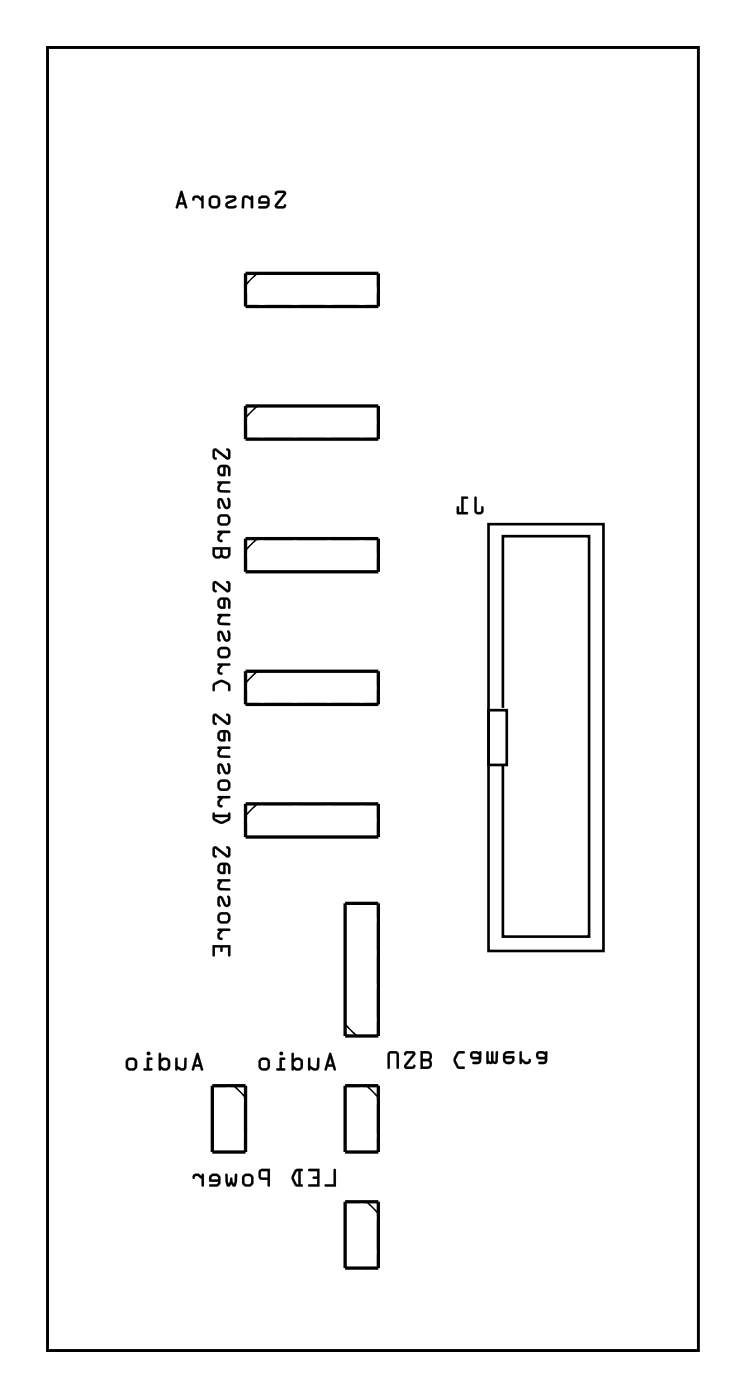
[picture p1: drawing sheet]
<svg xmlns="http://www.w3.org/2000/svg" width="57mm" height="107mm" viewBox="0 0 57 107" stroke-linecap="round" stroke-linejoin="round" font-family="sans-serif">
<path d="M3.6 3.6h49.8v99.9h-49.8zM37.4 40.2h8.8v32.6h-8.8zM37.4 54.4h1.4v4.2h-1.4zM38.5 54.2v-13.1h6.6v30.6h-6.6v-13.1" fill="none" stroke="#000" stroke-width=".2"/>
<path d="M3.6 3.6h49.8v99.9h-49.8z" fill="none" stroke="#000" stroke-width=".08"/>
<path d="M18.8 20.9h10.1v2.6h-10.1zM18.8 31.1h10.1v2.5h-10.1zM18.8 41.3h10.1v2.5h-10.1zM18.8 51.4h10.1v2.6h-10.1zM18.8 61.6h10.1v2.5h-10.1zM26.4 69.2h2.5v10.2h-2.5zM16.2 83.2h2.6v5.1h-2.6zM26.4 83.2h2.5v5.1h-2.5zM26.4 92.1h2.5v5h-2.5z" fill="none" stroke="#000" stroke-width=".25"/>
<path d="M19.7 20.9l-.9 .9M19.7 31.1l-.9 .9M19.7 51.4l-.9 .9M19.7 41.3l-.9 .8M19.7 61.6l-.9 .9M26.4 78.5l.9 .9M17.9 83.2l.9 .9M28.1 83.2l.8 .9M28.1 92.1l.8 .8" fill="none" stroke="#000" stroke-width=".13"/>
<g fill="#000">
<path d="M21.1 14.7l-.1 .1 .1 .1 .2-.1h.4l-.6 .8-.1 .2 .2 .2h.5l.2-.2-.1-.1-.1 .1h-.5l.6-.9 .1-.2-.2-.1zM19.8 15.1v.2v.3l.7 .1-.2 .1h-.5v.1h.7l.1-.2v-.6l-.3-.1h-.3zM20 15.2h.3l.2 .2h-.6zM18.6 15.1l-.1 .1v.7h.2v-.7h.1l.4 .1v.6h.1v-.9h-.1v.1l-.3-.1zM17.3 15.1a.12 .12 0 0 0 .1 .1 .12 .12 0 0 0 .1 0h.4l-.5 .3a.27 .27 0 0 0-.2 .3 .27 .27 0 0 0 .3 .2l.6-.1v-.2l-.2 .1-.5-.1 .1-.1 .4-.2a.22 .22 0 0 0 .2-.2 .22 .22 0 0 0-.2-.2h-.4zM15.9 15.5a.5 .5 0 0 0 1 0 .5 .5 0 0 0-1 0zM16.2 15.2h.3l.2 .1v.4l-.1 .1h-.3l-.1-.1zM14.8 15.1l-.1 .1a.11 .11 0 0 0 .1 .2 .11 .11 0 0 0 .1-.2h.2l.3 .2v.5h.2v-.9h-.2v.2l-.2-.2zM13.8 14.6l-.3 1.3 .1 .1 .1-.3h.4l.1 .2 .1 .1v-.1l-.3-1.2zM13.9 15l.1 .5h-.3z"/>
<path d="M21.1 14.7l-.1 .1a.13 .13 0 0 0 .2 .1 .13 .13 0 0 0 .1-.1h.4l-.6 .8a.21 .21 0 0 0-.1 .3 .21 .21 0 0 0 .2 .1h.5l.2-.3a.13 .13 0 0 0-.1 0 .13 .13 0 0 0-.1 .1h-.5l.7-.9a.21 .21 0 0 0-.2-.3zM21.1 14.7l.6-.1a.2 .2 0 0 1 .1 .3l-.6 .9h.5l.1-.1v.2h-.7l-.1-.2 .7-.9h-.4l-.2 .1zM19.8 15.1l-.1 .2 .1 .3h.7l-.2 .2h-.5a.1 .1 0 0 0-.1 .1 .1 .1 0 0 0 .1 .1h.5l.2-.1 .1-.1v-.5l-.2-.3h-.4zM19.9 15.1l.1-.1h.3l.3 .1v.6l-.1 .2h-.7v-.1h.5l.2-.1v-.1h-.7v-.3zM20 15.2h.3l.2 .2h-.6zM20 15.2l-.1 .2h.6l-.1-.2zM18.6 15l-.1 .9a.09 .09 0 0 0 .1 .1 .09 .09 0 0 0 .1-.1v-.7h.2l.3 .1v.6a.1 .1 0 0 0 .1 .1 .1 .1 0 0 0 .1-.1v-.8a.11 .11 0 0 0-.2-.1 .1 .1 0 0 0 0 .1l-.3-.1zM18.6 15.1l.3-.1 .3 .1v-.1h.1v.9h-.1v-.6l-.3-.2-.2 .1v.7h-.2v-.7zM17.3 15.1a.12 .12 0 0 0 0 .1 .12 .12 0 0 0 .2 0h.4l-.5 .2a.28 .28 0 0 0-.2 .4 .28 .28 0 0 0 .3 .2l.6-.1a.12 .12 0 0 0-.1-.2 .12 .12 0 0 0-.1 .1h-.4l-.1-.1 .7-.4v-.2l-.2-.1a.71 .71 0 0 0-.6 .1zM17.3 15.1l.2-.1h.4a.22 .22 0 0 1 .2 .2 .22 .22 0 0 1-.2 .2l-.4 .2-.1 .1 .5 .1 .1-.1 .1 .2-.3 .1-.4-.1-.1-.1v-.2l.6-.4h-.5a.09 .09 0 0 1-.1 0 .09 .09 0 0 1 0-.1zM15.9 15.5a.51 .51 0 0 0 1 0 .51 .51 0 0 0-1 0zM15.9 15.5a.5 .5 0 0 1 1 0 .5 .5 0 0 1-1 0zM16.2 15.2h.3h.1l.1 .5-.1 .1-.4-.1zM16.2 15.2l-.1 .5 .2 .1h.3l.1-.1v-.4l-.2-.2zM14.8 15l-.1 .2a.11 .11 0 0 0 .1 .2 .11 .11 0 0 0 .1-.2h.2l.3 .2v.5a.1 .1 0 0 0 .1 .1 .1 .1 0 0 0 .1-.1v-.8a.1 .1 0 0 0-.1-.1 .1 .1 0 0 0-.1 .1v.1l-.2-.2zM14.8 15.1l.4-.1 .2 .2v-.2h.1v.9h-.1v-.5l-.3-.3-.2 .1-.1 .2zM13.8 14.6l-.4 1.3 .2 .1 .1-.3h.4v.2l.2 .1v-.1l-.3-1.2zM13.8 14.6l.2 .1 .3 1.2v.1l-.2-.1v-.2h-.4l-.1 .2h-.2zM13.9 15l.1 .5h-.3zM13.9 15l-.2 .5h.3z"/>
<path d="M16.3 34.4v.6l.1 .2 .2-.1-.2-.1 .1-.5 .9 .7 .2-.1v-.5l-.1-.2h-.2l.1 .2v.4l-.8-.6zM16.8 35.7l-.2 .2v.3l.1 .2 .2 .1h.3l.1-.7 .1 .1 .1 .5 .1 .1v-.6l-.1-.2-.2-.1zM16.9 35.8h.2v.5l-.3-.1zM16.7 36.9v.1h.1a.38 .38 0 0 0-.2 .4 .38 .38 0 0 0 .3 .3h.7v-.1l-.7-.1-.1-.2 .2-.3h.6v-.1zM16.7 38.2l-.1 .6 .2 .2a.12 .12 0 0 0 .1-.1 .12 .12 0 0 0-.1-.1l.1-.5 .2 .5a.27 .27 0 0 0 .3 .2 .27 .27 0 0 0 .2-.3v-.4l-.1-.2-.1 .1v.5v.1l-.4-.6h-.1zM16.6 39.9a.5 .5 0 0 0 1 0 .5 .5 0 0 0-1 0zM16.9 39.6h.5v.1v.3l-.1 .1h-.4l-.1-.2zM16.7 40.7v.1h.1l-.2 .2a.33 .33 0 0 0 .1 .4 .33 .33 0 0 0 .3 .1 .12 .12 0 0 0 0-.1 .12 .12 0 0 0-.2-.1v-.2l.3-.3h.5v-.1zM16.3 41.9v.5a.39 .39 0 0 0 .2 .4 .39 .39 0 0 0 .4-.1l.4 .1a.36 .36 0 0 0 .3-.4v-.5zM17 42.1h.4v.3a.21 .21 0 0 1-.2 .2 .21 .21 0 0 1-.2-.2zM16.4 42.1h.5v.3a.21 .21 0 0 1-.3 .2 .21 .21 0 0 1-.2-.2z"/>
<path d="M16.3 34.4v.7l.2 .1a.13 .13 0 0 0 .1-.1 .13 .13 0 0 0-.2-.1l.1-.5 .8 .7a.21 .21 0 0 0 .2 0 .21 .21 0 0 0 .1-.2v-.5l-.2-.2a.13 .13 0 0 0-.1 .2 .13 .13 0 0 0 .1 .1v.4l-.8-.6zM16.3 34.4h.3l.8 .6 .1-.4-.2-.2h.2l.1 .2v.5l-.2 .1-.9-.7-.1 .5 .2 .1-.2 .1-.1-.2zM16.8 35.7l-.2 .2v.3l.1 .2 .2 .1h.3l.1-.7 .1 .1v.5a.1 .1 0 0 0 .1 .1 .1 .1 0 0 0 .1-.1v-.5l-.1-.2-.2-.1zM16.8 35.7l.5-.1 .2 .1 .1 .2v.5h-.1v-.5l-.2-.1h-.1v.6l-.3 .1-.1-.1-.2-.2v-.3zM16.9 35.8h.2v.5l-.3-.1zM16.9 35.8l-.1 .4 .3 .1v-.5zM16.7 36.9v.1h.1a.39 .39 0 0 0 .1 .7h.6a.09 .09 0 0 0 .1 0 .09 .09 0 0 0-.1-.1l-.6-.1-.1-.2 .2-.3 .5 .1a.1 .1 0 0 0 .1-.1 .1 .1 0 0 0-.1-.1zM16.7 36.9h.9l-.1 .1h-.5l-.2 .3 .1 .2 .7 .1v.1h-.7a.32 .32 0 0 1-.2-.5l.1-.2h-.1zM16.7 38.2l-.1 .1a.71 .71 0 0 0 .1 .7 .12 .12 0 0 0 .2-.1 .12 .12 0 0 0-.1-.1l.1-.5 .2 .5a.28 .28 0 0 0 .3 .2 .28 .28 0 0 0 .2-.3l-.1-.5a.12 .12 0 0 0-.1 0 .12 .12 0 0 0 0 .2v.4l-.4-.6-.1-.1zM16.7 38.2h.2h.1l.4 .6 .1-.1-.1-.5h.1l.1 .2v.4l-.1 .2-.3-.1-.3-.6-.1 .5a.09 .09 0 0 1 .1 .1 .11 .11 0 0 1-.2 .1l-.1-.2zM16.6 39.9a.51 .51 0 0 0 1 0 .51 .51 0 0 0-1 0zM16.6 39.9a.5 .5 0 0 1 1 0 .5 .5 0 0 1-1 0zM16.9 39.6h.5v.1v.4l-.5-.1-.1-.3zM16.9 39.6l-.1 .3 .1 .2h.4l.1-.1 .1-.3-.1-.1zM16.7 40.7v.1h.1l-.2 .2a.33 .33 0 0 0 .1 .4 .33 .33 0 0 0 .3 .1 .14 .14 0 0 0 0-.2 .14 .14 0 0 0-.2 0v-.2l.3-.3h.4a.1 .1 0 0 0 .1-.1 .1 .1 0 0 0-.1-.1zM16.7 40.7h.9v.1h-.5l-.3 .3v.2l.2 .2a.23 .23 0 0 1-.2 0 .23 .23 0 0 1-.2-.2v-.3l.2-.2h-.1zM16.3 41.9v.5a.4 .4 0 0 0 .2 .4 .4 .4 0 0 0 .4-.1l.4 .1a.37 .37 0 0 0 .3-.4v-.5zM16.3 41.9h1.3v.5a.39 .39 0 0 1-.3 .4 .39 .39 0 0 1-.4-.1 .39 .39 0 0 1-.4 .1 .39 .39 0 0 1-.2-.4zM17 42.1h.4v.3a.2 .2 0 0 1-.2 .2 .2 .2 0 0 1-.2-.2zM17 42.1v.3a.22 .22 0 0 0 .2 .2 .22 .22 0 0 0 .3-.2v-.3zM16.4 42.1h.5l-.1 .3a.2 .2 0 0 1-.2 .2 .2 .2 0 0 1-.2-.2zM16.4 42.1v.3a.22 .22 0 0 0 .2 .2 .22 .22 0 0 0 .3-.2v-.3z"/>
<path d="M36.3 38.1v1a.36 .36 0 0 0 .3 .3 .36 .36 0 0 0 .4-.3v-.3h-.1h-.1v.4h-.3v-1.1zM35.3 38v1.2h-.2v-.4h-.1v.5l.8 .1v-.2h-.3v-1h.3v-.1z"/>
<path d="M36.3 38.1v1a.37 .37 0 0 0 .3 .3 .37 .37 0 0 0 .4-.3v-.2a.1 .1 0 0 0-.1-.1 .1 .1 0 0 0-.1 .1v.3h-.3v-1.1zM36.3 38.1h.2v1.1h.3l.1-.4h.1v.3a.35 .35 0 0 1-.4 .3 .35 .35 0 0 1-.3-.3zM35.3 38v1.2h-.2v-.3a.1 .1 0 0 0-.1-.1 .1 .1 0 0 0-.1 .1l.1 .5h.7a.1 .1 0 0 0 .1-.1 .1 .1 0 0 0-.1-.1h-.2v-1h.2a.1 .1 0 0 0 .1-.1 .1 .1 0 0 0-.1-.1zM35.3 38l.5 .1v.1h-.3v1h.3v.2l-.8-.1v-.5h.1v.4h.2z"/>
<path d="M16.3 44.6v.5l.1 .3 .2-.1-.2-.1 .1-.5 .9 .7 .2-.1v-.6l-.1-.2-.2 .1 .1 .1v.5l-.8-.7zM16.8 45.8l-.2 .3v.3l.1 .1 .2 .1h.3l.1-.7 .1 .2 .1 .5h.1v-.5l-.1-.2-.2-.1zM16.9 46l.2-.1v.6l-.3-.1zM16.7 47.1v.1h.1a.38 .38 0 0 0-.2 .4 .38 .38 0 0 0 .3 .3h.7v-.2h-.7l-.1-.2 .2-.3h.6v-.1zM16.7 48.4l-.1 .5 .2 .2a.12 .12 0 0 0 .1-.1 .12 .12 0 0 0-.1-.1l.1-.4 .2 .5a.27 .27 0 0 0 .3 .2 .27 .27 0 0 0 .2-.3v-.5l-.1-.1h-.1v.6v.1l-.4-.6-.1-.1zM16.6 50a.5 .5 0 0 0 1 0 .5 .5 0 0 0-1 0zM16.9 49.8h.5v.1v.3h-.1h-.4l-.1-.1zM16.7 50.8v.2h.1l-.2 .2a.33 .33 0 0 0 .1 .3 .33 .33 0 0 0 .3 .2 .12 .12 0 0 0 0-.2 .12 .12 0 0 0-.2 0v-.2l.3-.3h.5v-.1zM16.3 52.3v.2v.4h.1l.1-.4 .4-.2 .5 .2 .1 .4h.1a.6 .6 0 0 0-.6-.8h-.2z"/>
<path d="M16.3 44.6v.6l.2 .2a.13 .13 0 0 0 .1-.2 .13 .13 0 0 0-.2-.1l.1-.4 .8 .6a.21 .21 0 0 0 .2 .1 .21 .21 0 0 0 .1-.2v-.6l-.2-.1a.13 .13 0 0 0-.1 .1 .13 .13 0 0 0 .1 .1v.5l-.8-.7zM16.3 44.6l.3-.1 .8 .7 .1-.5-.2-.1 .2-.1 .1 .2v.5l-.2 .2-.9-.7-.1 .4 .2 .2h-.2l-.1-.2zM16.8 45.8l-.2 .3v.3l.1 .2h.2h.3l.1-.7 .1 .2v.4a.1 .1 0 0 0 .1 .1 .1 .1 0 0 0 .1-.1v-.5l-.1-.1-.2-.1zM16.8 45.9l.5-.1 .2 .1 .1 .2v.5h-.1v-.5l-.2-.2h-.1v.7h-.3l-.1-.1-.2-.1v-.3zM16.9 46l.2-.1v.6l-.3-.1zM16.9 46l-.1 .4 .3 .1v-.6zM16.7 47v.2h.1a.39 .39 0 0 0 .1 .7h.6a.09 .09 0 0 0 .1-.1 .09 .09 0 0 0-.1-.1h-.6l-.1-.2 .2-.3h.5a.1 .1 0 0 0 .1-.1 .1 .1 0 0 0-.1-.1zM16.7 47.1h.9l-.1 .1h-.5l-.2 .3 .1 .2h.7v.2h-.7a.32 .32 0 0 1-.2-.5l.1-.2h-.1zM16.7 48.4h-.1a.71 .71 0 0 0 .1 .7 .12 .12 0 0 0 .2 0 .12 .12 0 0 0-.1-.2l.1-.4 .2 .5a.28 .28 0 0 0 .3 .2 .28 .28 0 0 0 .2-.3l-.1-.6a.12 .12 0 0 0-.1 .1 .12 .12 0 0 0 0 .1v.4v.1l-.4-.6-.1-.1zM16.7 48.4l.2-.1 .1 .1 .4 .6 .1-.1-.1-.6h.1l.1 .3v.4l-.1 .1h-.3l-.3-.6-.1 .4a.11 .11 0 0 1 .1 .2 .1 .1 0 0 1-.2 0l-.1-.2zM16.6 50a.51 .51 0 0 0 1 0 .51 .51 0 0 0-1 0zM16.6 50a.5 .5 0 0 1 1 0 .5 .5 0 0 1-1 0zM16.9 49.8h.5v.1v.3h-.5l-.1-.3zM16.9 49.8l-.1 .3 .1 .1 .4 .1 .1-.1 .1-.3-.1-.2zM16.7 50.8v.2h.1l-.2 .2a.33 .33 0 0 0 .1 .3 .33 .33 0 0 0 .3 .2 .14 .14 0 0 0 0-.2 .14 .14 0 0 0-.2 0v-.2l.3-.3h.4a.1 .1 0 0 0 .1-.1 .1 .1 0 0 0-.1-.1zM16.7 50.8l.9 .1v.1h-.5l-.3 .3v.2l.2 .1a.23 .23 0 0 1-.2 .1 .23 .23 0 0 1-.2-.3v-.2l.2-.2h-.1zM16.3 52.3v.6a.1 .1 0 0 0 .1 .1 .1 .1 0 0 0 0-.1l.1-.4 .4-.2 .5 .2v.4a.1 .1 0 0 0 .1 .1 .1 .1 0 0 0 .1-.1v-.5l-.5-.3h-.3zM16.4 52.3l.4-.2a.83 .83 0 0 1 .8 .4v.4h-.1l-.1-.4-.4-.2h-.2l-.4 .2v.4h-.1v-.4z"/>
<path d="M16.3 54.7v.6l.1 .2 .2-.1-.2-.1 .1-.5 .9 .7 .2-.1v-.5l-.1-.2-.2 .1 .1 .1v.5l-.8-.7zM16.8 56l-.2 .3v.2l.1 .2 .2 .1h.3l.1-.7 .1 .1 .1 .5 .1 .1v-.6l-.1-.2-.2-.1zM16.9 56.1h.2v.5l-.3-.1zM16.7 57.2v.1l.1 .1a.38 .38 0 0 0-.2 .3 .38 .38 0 0 0 .3 .3h.7v-.1h-.7l-.1-.2 .2-.3h.6v-.2zM16.7 58.5l-.1 .6 .2 .2a.12 .12 0 0 0 .1-.1 .12 .12 0 0 0-.1-.1l.1-.5 .2 .6a.27 .27 0 0 0 .3 .1 .27 .27 0 0 0 .2-.2v-.5l-.1-.1h-.1v.6l-.4-.5-.1-.1zM16.6 60.2a.5 .5 0 0 0 1 0 .5 .5 0 0 0-1 0zM16.9 59.9h.5v.1v.3l-.1 .1h-.4l-.1-.1zM16.7 61v.1l.1 .1-.2 .2a.33 .33 0 0 0 .1 .3 .33 .33 0 0 0 .3 .1 .12 .12 0 0 0 0-.1 .12 .12 0 0 0-.2-.1v-.2l.3-.2 .5-.1v-.1zM16.3 62.3v.5a.8 .8 0 0 0 1.2 .1l.1-.2v-.5l-.1 .1-.1 .1h-1v-.1zM16.4 62.6h1v.1l-.5 .2-.4-.2z"/>
<path d="M16.3 54.7v.7l.2 .1a.13 .13 0 0 0 .1-.1 .13 .13 0 0 0-.2-.1l.1-.5 .8 .7a.21 .21 0 0 0 .2 0 .21 .21 0 0 0 .1-.2v-.5l-.2-.1a.13 .13 0 0 0-.1 .1 .13 .13 0 0 0 .1 .1v.5l-.8-.7zM16.3 54.7h.3l.8 .7 .1-.5-.2-.1 .2-.1 .1 .2v.5l-.2 .1-.9-.7-.1 .5 .2 .1-.2 .1-.1-.2zM16.8 56l-.2 .3v.2l.1 .2 .2 .1h.3l.1-.7 .1 .1v.5a.1 .1 0 0 0 .1 .1 .1 .1 0 0 0 .1-.1v-.5l-.1-.2-.2-.1zM16.8 56l.5-.1 .2 .1 .1 .2v.6l-.1-.1v-.5l-.2-.1h-.1v.7h-.3l-.1-.1-.2-.2v-.2zM16.9 56.1h.2v.5l-.3-.1zM16.9 56.1l-.1 .4 .3 .1v-.5zM16.7 57.2v.1l.1 .1a.39 .39 0 0 0 .1 .6l.6 .1a.09 .09 0 0 0 .1-.1 .09 .09 0 0 0-.1-.1h-.6l-.1-.2 .2-.3h.5a.1 .1 0 0 0 .1-.1 .1 .1 0 0 0-.1-.1zM16.7 57.2h.9l-.1 .2h-.5l-.2 .2 .1 .3h.7v.1h-.7a.32 .32 0 0 1-.2-.5l.1-.1-.1-.1zM16.7 58.5l-.1 .1a.71 .71 0 0 0 .1 .7 .12 .12 0 0 0 .2-.1 .12 .12 0 0 0-.1-.1l.1-.4 .2 .5a.28 .28 0 0 0 .3 .1 .28 .28 0 0 0 .2-.2l-.1-.6a.12 .12 0 0 0-.1 0 .12 .12 0 0 0 0 .2v.4l-.4-.6h-.1zM16.7 58.5h.2l.1 .1 .4 .5h.1l-.1-.6h.1l.1 .2v.5l-.1 .1-.3-.1-.3-.6-.1 .5a.09 .09 0 0 1 .1 .1 .11 .11 0 0 1-.2 .1l-.1-.2zM16.6 60.2a.51 .51 0 0 0 1 0 .51 .51 0 0 0-1 0zM16.6 60.2a.5 .5 0 0 1 1 0 .5 .5 0 0 1-1 0zM16.9 59.9h.5v.1v.4l-.5-.1-.1-.3zM16.9 59.9l-.1 .4 .1 .1h.4l.1-.1 .1-.3-.1-.1zM16.7 61v.1l.1 .1-.2 .2a.33 .33 0 0 0 .1 .3 .33 .33 0 0 0 .3 .1 .14 .14 0 0 0 0-.1 .14 .14 0 0 0-.2-.1v-.2l.3-.2h.4a.1 .1 0 0 0 .1-.1 .1 .1 0 0 0-.1-.1zM16.7 61h.9v.1h-.5l-.3 .3v.2l.2 .2a.23 .23 0 0 1-.2 0 .23 .23 0 0 1-.2-.2v-.2l.2-.3h-.1zM16.3 62.3v.5l.6 .3 .6-.2 .1-.6a.1 .1 0 0 0-.1-.1 .1 .1 0 0 0-.1 .1v.1h-1v-.1zM16.3 62.3h.1v.1h1.1v-.1h.1v.4l-.5 .4h-.3l-.5-.3zM16.4 62.6h1v.1l-.5 .2-.4-.2zM16.4 62.6l.1 .1 .4 .2 .6-.2v-.1z"/>
<path d="M16.3 64.9v.6l.1 .2 .2-.1-.2-.1 .1-.5 .9 .7 .2-.1v-.5l-.1-.3-.2 .1 .1 .1v.5l-.8-.6zM16.8 66.2l-.2 .2v.3l.1 .2 .2 .1 .3-.1 .1-.6 .1 .1 .1 .5h.1v-.5l-.1-.2-.2-.1zM16.9 66.3h.2v.5l-.3-.1zM16.7 67.4v.1h.1a.38 .38 0 0 0-.2 .4 .38 .38 0 0 0 .3 .3h.7v-.2h-.7l-.1-.2 .2-.3h.6v-.1zM16.7 68.7l-.1 .5 .2 .3a.12 .12 0 0 0 .1-.1 .12 .12 0 0 0-.1-.2l.1-.4 .2 .5a.27 .27 0 0 0 .3 .2 .27 .27 0 0 0 .2-.3v-.4l-.1-.2-.1 .1v.5v.1l-.4-.6-.1-.1zM16.6 70.3a.5 .5 0 0 0 1 0 .5 .5 0 0 0-1 0zM16.9 70.1h.5v.1v.3l-.1 .1h-.4l-.1-.2zM16.7 71.2v.1h.1l-.2 .2a.33 .33 0 0 0 .1 .4 .33 .33 0 0 0 .3 .1 .12 .12 0 0 0 0-.2 .12 .12 0 0 0-.2 0v-.2l.3-.3h.5v-.1zM16.3 72.4v.9l.1-.1v-.6h.5v.3h.1v-.3h.4l.1 .6h.1v-.8z"/>
<path d="M16.3 64.9v.7l.2 .1a.13 .13 0 0 0 .1-.1 .13 .13 0 0 0-.2-.1l.1-.5 .8 .7a.21 .21 0 0 0 .2 0 .21 .21 0 0 0 .1-.2v-.5l-.2-.2a.13 .13 0 0 0-.1 .2 .13 .13 0 0 0 .1 .1v.4l-.8-.6zM16.3 64.9h.3l.8 .6 .1-.4-.2-.2h.2l.1 .2v.5l-.2 .1-.9-.7-.1 .5 .2 .1-.2 .1-.1-.2zM16.8 66.2l-.2 .2v.3l.1 .2 .2 .1 .3-.1 .1-.6 .1 .1v.5a.1 .1 0 0 0 .1 .1 .1 .1 0 0 0 .1-.1v-.5l-.1-.2-.2-.1zM16.8 66.2l.5-.1 .2 .1 .1 .2v.5h-.1v-.5l-.2-.1h-.1v.6h-.3h-.1l-.2-.2v-.3zM16.9 66.3h.2v.5l-.3-.1zM16.9 66.3l-.1 .4 .3 .1v-.5zM16.7 67.4v.1h.1a.39 .39 0 0 0 .1 .7h.6a.09 .09 0 0 0 .1-.1 .09 .09 0 0 0-.1-.1h-.6l-.1-.2 .2-.3h.5a.1 .1 0 0 0 .1-.1 .1 .1 0 0 0-.1-.1zM16.7 67.4h.9l-.1 .1h-.5l-.2 .3 .1 .2 .7 .1v.1h-.7a.32 .32 0 0 1-.2-.5l.1-.2h-.1zM16.7 68.7l-.1 .1a.71 .71 0 0 0 .1 .7 .12 .12 0 0 0 .2-.1 .12 .12 0 0 0-.1-.2l.1-.4 .2 .5a.28 .28 0 0 0 .3 .2 .28 .28 0 0 0 .2-.3l-.1-.6a.12 .12 0 0 0-.1 .1 .12 .12 0 0 0 0 .2v.3v.1l-.4-.6-.1-.1zM16.7 68.7l.2-.1 .1 .1 .4 .6 .1-.1-.1-.6 .1 .1 .1 .2v.4l-.1 .2-.3-.1-.3-.6-.1 .5a.09 .09 0 0 1 .1 .1 .1 .1 0 0 1-.2 0l-.1-.2zM16.6 70.3a.51 .51 0 0 0 1 0 .51 .51 0 0 0-1 0zM16.6 70.3a.5 .5 0 0 1 1 0 .5 .5 0 0 1-1 0zM16.9 70.1h.5v.1v.3h-.5l-.1-.3zM16.9 70.1l-.1 .3 .1 .2h.4l.1-.1 .1-.3-.1-.1zM16.7 71.2v.1h.1l-.2 .2a.33 .33 0 0 0 .1 .4 .33 .33 0 0 0 .3 .1 .14 .14 0 0 0 0-.2 .14 .14 0 0 0-.2 0v-.2l.3-.3h.4a.1 .1 0 0 0 .1-.1 .1 .1 0 0 0-.1-.1zM16.7 71.2h.9v.1h-.5l-.3 .3v.2l.2 .1a.23 .23 0 0 1-.2 .1 .23 .23 0 0 1-.2-.3v-.2l.2-.2h-.1zM16.3 72.4v.8a.1 .1 0 0 0 .1 .1 .1 .1 0 0 0 0-.1v-.6h.5l-.1 .2a.1 .1 0 0 0 .1 .1 .1 .1 0 0 0 .1-.1v-.2h.4v.6a.1 .1 0 0 0 .1 .1 .1 .1 0 0 0 .1-.1v-.8zM16.3 72.4h1.3v.8h-.1v-.6h-.5v.3h-.1v-.3h-.5v.6l-.1 .1z"/>
<path d="M15.1 80.7l-.4 1.3h.1l.1-.3h.4l.1 .3h.1v-.1l-.3-1.2zM15.1 81.1l.1 .4h-.2zM13.4 81v1h.2v-.1a.38 .38 0 0 0 .4 .1 .38 .38 0 0 0 .3-.2v-.8l-.2 .1v.7h-.1l-.4-.1v-.6zM12.2 80.7v1.3h.1v-.1l.2 .1h.3l.2-.2v-.6l-.3-.2-.4 .1v-.4zM12.4 81.3l.1-.1h.3v.6h-.3l-.1-.1zM11.3 81l-.1 .8h-.2v.2h.6v-.1l-.2-.1v-.6h.2l.1-.1zM11.2 80.7a.15 .15 0 0 0 .3 0 .15 .15 0 0 0-.3 0zM9.5 81.5a.5 .5 0 0 0 1 0 .5 .5 0 0 0-1 0zM9.8 81.2h.4l.1 .1v.4l-.1 .1h-.3l-.1-.1z"/>
<path d="M15 80.7l-.3 1.3h.1l.1-.3h.4l.1 .3h.1l.1-.1-.4-1.2zM15 80.7h.2l.3 1.2v.1l-.1-.1-.1-.2h-.4l-.1 .3-.1-.1zM15.1 81.1l.1 .4h-.2zM15.1 81l-.1 .5h.3zM13.4 81v.9a.1 .1 0 0 0 .1 .1 .1 .1 0 0 0 .1-.1 .39 .39 0 0 0 .7-.1v-.7a.09 .09 0 0 0-.1-.1 .09 .09 0 0 0-.1 .1v.7h-.2l-.3-.1v-.6zM13.4 81l.2 .1v.6l.4 .1h.1v-.7l.1-.1 .1 .8a.32 .32 0 0 1-.5 .2l-.2-.2-.1 .2h-.1zM12.2 80.7l-.1 1.2a.1 .1 0 0 0 .1 .1 .1 .1 0 0 0 .1-.1l.3 .1 .3-.1 .1-.2v-.4l-.3-.3-.4 .1v-.4zM12.2 80.7h.1v.5l.4-.2 .3 .2v.6l-.2 .2h-.3l-.2-.1v.1h-.1zM12.4 81.3l.1-.1 .3 .1v.5h-.3l-.2-.1zM12.3 81.3v.4l.3 .1h.2v-.6h-.3zM11.3 81l-.1 .8h-.1a.1 .1 0 0 0-.1 .1 .1 .1 0 0 0 .1 .1h.5a.1 .1 0 0 0 .1-.1 .1 .1 0 0 0-.1-.1h-.2v-.6h.2a.1 .1 0 0 0 .1-.1 .1 .1 0 0 0-.1-.1zM11.3 81l.4 .1-.1 .1h-.2v.6l.2 .1v.1h-.6v-.2h.2zM11.2 80.7a.15 .15 0 0 0 .3 0 .15 .15 0 0 0-.3 0zM11.2 80.7a.15 .15 0 0 1 .3 0 .15 .15 0 0 1-.3 0zM9.5 81.5a.51 .51 0 0 0 1 0 .51 .51 0 0 0-1 0zM9.5 81.5a.5 .5 0 0 1 1 0 .5 .5 0 0 1-1 0zM9.9 81.2h.3l.1 .1v.4l-.1 .1h-.4zM9.8 81.2v.5l.1 .1h.3l.1-.1v-.4l-.1-.1z"/>
<path d="M25.5 89.6v1.1h-.6v.2h.8v-1.3zM23.6 89.6v.1h.7v.4h-.3l-.1 .1 .1 .1h.3v.4h-.6l-.1 .1 .8 .1v-1.4zM22.6 89.6a.81 .81 0 0 0 0 1.2l.5 .1 .1-.1-.2-.1v-1h.1l.1-.1-.4-.1zM22.7 89.7h.1v1h-.1l-.2-.5zM19.9 89.6l-.1 .2v.4l.1 .2h.6v.4l.1 .1 .1-1.4zM20 89.7h.5v.5h-.5zM18.4 90.4a.5 .5 0 0 0 1 0 .5 .5 0 0 0-1 0zM18.7 90.1h.4l.1 .1v.4l-.1 .1h-.3l-.1-.1zM17.3 89.9l-.1 .1a.95 .95 0 0 0 .2 .9h.2l.1-.2 .1 .2h.2a.95 .95 0 0 0 .1-.9v-.1l-.1 .1-.1 .7-.2-.5-.2 .5-.1-.7zM16.1 90l-.1 .2v.3l.7 .1-.1 .1h-.6v.2l.7-.1 .2-.2-.1-.5-.3-.2h-.2zM16.2 90.1h.4l.1 .3h-.5zM14.8 90l-.1 .2a.1 .1 0 0 0 .1 .1 .1 .1 0 0 0 .1-.1l.2-.1 .3 .2v.5l.2 .1v-1h-.1l-.1 .2-.2-.2z"/>
<path d="M25.2 80.7l-.4 1.3h.2l.1-.3h.4v.3h.1l.1-.1-.3-1.2zM25.3 81.1l.1 .4h-.3zM23.6 81v1h.1v-.1a.38 .38 0 0 0 .4 .1 .38 .38 0 0 0 .3-.2v-.8l-.1 .1-.1 .7-.5-.1v-.6zM22.3 80.7v1.3h.1l.1-.1 .2 .1h.3l.2-.2-.1-.6-.3-.2-.3 .1v-.4zM22.5 81.3l.2-.1h.2l.1 .6h-.3l-.2-.1zM21.4 81v.8h-.2l-.1 .2h.7v-.1l-.2-.1v-.6h.2v-.1zM21.4 80.7a.15 .15 0 0 0 .3 0 .15 .15 0 0 0-.3 0zM19.7 81.5a.5 .5 0 0 0 1 0 .5 .5 0 0 0-1 0zM20 81.2h.3l.2 .1v.4l-.1 .1h-.3l-.1-.1z"/>
<path d="M25.5 89.6v1.1h-.6a.1 .1 0 0 0-.1 .1 .1 .1 0 0 0 .1 .1h.8v-1.3zM25.6 89.6h.1v1.3h-.8v-.2h.6zM23.6 89.6v.1h.7v.4h-.3a.1 .1 0 0 0-.1 .1 .1 .1 0 0 0 .1 .1h.3v.4h-.6a.1 .1 0 0 0-.1 .1 .1 .1 0 0 0 .1 .1h.7v-1.4zM23.6 89.6l.8-.1v1.4l-.8-.1 .1-.1h.6v-.4h-.3l-.1-.1 .1-.1h.3v-.4h-.7zM22.6 89.6l-.3 .5v.3l.3 .5h.5a.1 .1 0 0 0 .1-.1 .1 .1 0 0 0-.1-.1h-.1v-1h.1a.1 .1 0 0 0 .1-.1 .1 .1 0 0 0-.1-.1zM22.6 89.6l.2-.1 .4 .1-.1 .1h-.1v1l.1 .1v.1h-.5l-.3-.5v-.4zM22.7 89.7h.1v1h-.1l-.2-.5zM22.7 89.7l-.2 .5 .2 .5h.1v-1zM19.9 89.6l-.1 .2v.4l.1 .2h.6v.4a.1 .1 0 0 0 .1 .1 .1 .1 0 0 0 .1-.1v-1.3h-.7zM19.9 89.6l.8-.1-.1 1.4-.1-.1v-.4h-.6l-.1-.2zM20 89.7h.5v.5h-.5zM20 89.7v.5h.5v-.5zM18.4 90.4a.51 .51 0 0 0 1 0 .51 .51 0 0 0-1 0zM18.4 90.4a.5 .5 0 0 1 1 0 .5 .5 0 0 1-1 0zM18.8 90.1h.3l.1 .1v.4l-.1 .1-.4-.1zM18.7 90.1v.5l.1 .1h.3l.1-.1v-.4l-.1-.1zM17.3 89.9l-.1 .6 .2 .4h.2l.1-.2 .1 .2h.2l.2-.9a.1 .1 0 0 0-.1-.1 .1 .1 0 0 0-.1 .1l-.1 .7-.1-.4a.1 .1 0 0 0-.1-.1 .1 .1 0 0 0-.1 .1l-.1 .4-.1-.7zM17.3 89.9l.1 .1 .1 .7 .2-.5 .2 .5 .1-.7 .1-.1v.6l-.1 .4h-.2l-.1-.2-.1 .2-.3-.1v-.3zM16.1 90l-.1 .2v.3h.7l-.1 .2h-.5a.1 .1 0 0 0-.1 .1 .1 .1 0 0 0 .1 .1h.5l.1-.1 .1-.1 .1-.5-.3-.3h-.3zM16.1 90l.2-.1h.2l.3 .2 .1 .5-.2 .2-.7 .1 .1-.2h.5l.1-.1v-.1h-.7v-.3zM16.2 90.1h.4l.1 .3h-.5zM16.2 90.1v.3h.5l-.1-.3zM14.8 90l-.1 .2a.11 .11 0 0 0 .1 .1 .11 .11 0 0 0 .1-.2h.2l.3 .2v.5a.1 .1 0 0 0 .1 .1 .1 .1 0 0 0 .1-.1v-.8a.1 .1 0 0 0-.1-.1 .1 .1 0 0 0-.1 .1v.1l-.2-.2zM14.8 90l.4-.1 .2 .2 .1-.2h.1v1l-.2-.1v-.5l-.3-.2h-.1l-.2 .2z"/>
<path d="M25.2 80.7l-.4 1.3h.2l.1-.3h.4v.3h.2v-.1l-.3-1.2zM25.2 80.7h.2l.3 1.2-.1 .1-.1-.1v-.2h-.4l-.1 .3-.2-.1zM25.3 81.1l.1 .4h-.3zM25.3 81l-.2 .5h.3zM23.6 81v.9a.1 .1 0 0 0 .1 .1 .1 .1 0 0 0 0-.1 .39 .39 0 0 0 .7-.1v-.7a.09 .09 0 0 0 0-.1 .09 .09 0 0 0-.1 .1l-.1 .7h-.2l-.3-.1v-.6zM23.6 81l.1 .1v.6l.5 .1 .1-.7 .1-.1v.8a.32 .32 0 0 1-.5 .2l-.2-.2v.2h-.1zM22.3 80.7v1.2a.1 .1 0 0 0 .1 .1 .1 .1 0 0 0 .1-.1l.2 .1 .4-.1 .1-.2v-.4l-.4-.3-.3 .1v-.4zM22.3 80.7h.2v.5l.3-.2 .3 .2v.6l-.1 .2h-.3l-.2-.1-.1 .1h-.1zM22.5 81.3l.2-.1 .3 .1v.5h-.3l-.2-.1zM22.5 81.3v.4l.2 .1h.3l-.1-.6h-.2zM21.4 81v.8h-.2a.1 .1 0 0 0-.1 .1 .1 .1 0 0 0 .1 .1h.5a.1 .1 0 0 0 .1-.1 .1 .1 0 0 0-.1-.1h-.1v-.6h.1a.1 .1 0 0 0 .1-.1 .1 .1 0 0 0-.1-.1zM21.4 81l.4 .1v.1h-.2v.6l.2 .1v.1h-.7l.1-.2h.2zM21.4 80.7a.15 .15 0 0 0 .3 0 .15 .15 0 0 0-.3 0zM21.4 80.7a.15 .15 0 0 1 .3 0 .15 .15 0 0 1-.3 0zM19.7 81.5a.51 .51 0 0 0 1 0 .51 .51 0 0 0-1 0zM19.7 81.5a.5 .5 0 0 1 1 0 .5 .5 0 0 1-1 0zM20 81.2h.3l.1 .1 .1 .4-.1 .1h-.4zM20 81.2v.5l.1 .1h.3l.1-.1v-.4l-.1-.1z"/>
<path d="M29.7 80.6l-.1 .2v1a.1 .1 0 0 0 .1 .1 .1 .1 0 0 0 .1-.1v-1l.1-.1 .4 .1v1a.1 .1 0 0 0 .1 .1 .1 .1 0 0 0 .1-.1v-1.1l-.2-.2zM29.7 80.6l.6-.1 .2 .2v1.2l-.1-.1v-1l-.1-.1h-.5v1.1v.1l-.1-.1v-1zM31 80.6l-.1 .2a.13 .13 0 0 0 .1 0 .13 .13 0 0 0 .1-.1h.5l-.7 .9a.21 .21 0 0 0 .2 .3h.5l.2-.3a.13 .13 0 0 0-.2 0 .13 .13 0 0 0-.1 .1h-.4l.6-.9a.21 .21 0 0 0 .1-.2 .21 .21 0 0 0-.2-.1zM31 80.6l.6-.1 .2 .2-.7 1h.4l.2-.1 .1 .1-.2 .2h-.5a.2 .2 0 0 1-.1-.3l.6-.9h-.5l-.1 .1zM32.2 80.5v1.4h.5a.4 .4 0 0 0 .3-.3 .4 .4 0 0 0-.1-.4l.2-.3a.37 .37 0 0 0-.4-.4zM32.2 80.5h.5a.39 .39 0 0 1 .3 .3 .39 .39 0 0 1-.1 .4 .39 .39 0 0 1 .1 .4 .39 .39 0 0 1-.3 .3h-.5zM32.4 80.7h.3a.2 .2 0 0 1 .2 .2 .2 .2 0 0 1-.2 .2h-.3zM32.3 80.7v.4h.4a.22 .22 0 0 0 .2-.2 .22 .22 0 0 0-.2-.2zM32.4 81.3h.3a.2 .2 0 0 1 .2 .2 .2 .2 0 0 1-.2 .2h-.3zM32.3 81.3v.4h.4a.22 .22 0 0 0 .2-.2 .22 .22 0 0 0-.2-.2zM35 80.6l-.3 .5v.3l.3 .4 .5 .1a.1 .1 0 0 0 .1-.1 .1 .1 0 0 0-.1-.1h-.4l-.2-.5 .2-.5h.4a.1 .1 0 0 0 .1-.1 .1 .1 0 0 0-.1-.1zM35 80.6l.2-.1 .4 .1-.1 .1h-.4l-.2 .5 .2 .5h.4l.1 .1h-.6l-.3-.4a.77 .77 0 0 1 .3-.8zM36 80.6v.2v.3h.6v.2h-.4a.1 .1 0 0 0-.1 .1 .1 .1 0 0 0 .1 .1h.4l.2-.1v-.8a.09 .09 0 0 0-.1-.1 .09 .09 0 0 0 0 .1l-.2-.1zM36 80.6l.2-.1 .5 .1h.1v.7l-.1 .1-.5 .1v-.1l.4-.1v-.2h-.6v-.2zM36.2 80.7h.3l.1 .1v.1l-.4 .1zM36.2 80.7v.3l.4-.1 .1-.1-.2-.1zM37.2 80.5v1h.3l.2-.1a.21 .21 0 0 0 .2 .1 .21 .21 0 0 0 .2-.2v-.7a.1 .1 0 0 0-.1-.1 .1 .1 0 0 0-.1 .1v.7l-.2-.1 .1-.6a.1 .1 0 0 0-.1-.1 .1 .1 0 0 0-.1 .1l-.1 .7-.1-.1v-.6zM37.2 80.6h.2v.6l.1 .1 .1-.7h.1v.6l.2 .1v-.7h.2v.7a.21 .21 0 0 1-.2 .2 .21 .21 0 0 1-.2-.1l-.2 .1h-.3zM38.6 80.6l-.1 .2v.5l.3 .2h.3l.2-.1 .1-.4-.1-.1h-.6v-.1l.1-.1h.5a.1 .1 0 0 0 .1-.1 .1 .1 0 0 0-.1-.1h-.5zM38.6 80.6l.2-.1 .5 .1v.1h-.5l-.1 .1v.1h.6v.4l-.1 .2h-.4l-.3-.2v-.5zM38.7 81.1h.5v.1l-.4 .1zM38.7 81.1v.1l.1 .1h.2l.2-.1v-.1zM39.8 80.5l-.1 .9a.1 .1 0 0 0 .1 .1 .1 .1 0 0 0 .1-.1v-.1l.2 .2a.33 .33 0 0 0 .4 0 .33 .33 0 0 0 .1-.3 .14 .14 0 0 0-.2-.1 .14 .14 0 0 0 0 .2h-.2l-.3-.2v-.5zM39.8 80.6h.1v.5l.3 .2h.2l.2-.2a.23 .23 0 0 1 0 .3 .23 .23 0 0 1-.2 .1h-.3l-.2-.2v.2h-.1zM41.1 80.6l-.1 .2 .1 .3h.6l-.1 .2h-.3a.1 .1 0 0 0-.1 .1 .1 .1 0 0 0 .1 .1h.4l.1-.1 .1-.8a.09 .09 0 0 0-.1-.1 .09 .09 0 0 0-.1 .1l-.2-.1zM41.1 80.6l.2-.1 .4 .1h.1v.7v.1l-.6 .1v-.1l.5-.1v-.2h-.6l-.1-.2zM41.2 80.7h.3l.2 .1v.1l-.5 .1zM41.2 80.7v.3l.5-.1v-.1l-.2-.1z"/>
<path d="M29.7 80.6l-.1 .2 .1 1 .1 .1v-.1v-1l.5-.1v.1v1l.2 .1v-1.2l-.2-.2zM31 80.6v.2l.1-.1h.5l-.6 .9-.1 .2 .2 .1h.5l.2-.2-.1-.1-.2 .1h-.4l.6-.9 .1-.2-.2-.1zM32.2 80.5v1.4h.5a.39 .39 0 0 0 .3-.3 .39 .39 0 0 0-.1-.4l.1-.3a.36 .36 0 0 0-.3-.4zM32.4 80.7h.3a.21 .21 0 0 1 .2 .2 .21 .21 0 0 1-.2 .2h-.3zM32.4 81.3h.3a.21 .21 0 0 1 .2 .2 .21 .21 0 0 1-.2 .2h-.3zM35 80.6l-.3 .5v.3l.3 .4 .5 .1v-.2h-.4l-.2-.5 .2-.5h.4l.1-.1-.4-.1zM36 80.6v.2v.3h.6v.2h-.4v.2l.5-.1 .1-.1v-.8l-.1 .1-.5-.1zM36.2 80.7h.3l.1 .1v.1l-.4 .1zM37.2 80.5v1l.8-.1 .1-.9-.2 .1v.7l-.2-.1v-.7l-.1 .1-.1 .7-.1-.1v-.6zM38.6 80.6l-.1 .2v.6l.3 .1h.4l.1-.2v-.4h-.6v-.1l.1-.1h.5v-.2h-.5zM38.7 81.1h.5v.1l-.4 .1-.1-.1zM39.8 80.5v1h.1v-.2l.2 .2a.33 .33 0 0 0 .4 0 .33 .33 0 0 0 .1-.3 .12 .12 0 0 0-.2 0 .12 .12 0 0 0 0 .1h-.2l-.3-.2v-.5zM41.1 80.6l-.1 .2 .1 .3h.6l-.1 .2h-.4v.2l.6-.1 .1-.1v-.8l-.2 .1-.4-.1zM41.2 80.7h.3l.2 .1v.1l-.5 .1z"/>
</g>
<path d="M39.6 67.1h1.6v1.6h-1.6z" fill="#fff"/>
<path d="M39.6 67.1h1.6v1.6h-1.6z" fill="none" stroke="#fff" stroke-width=".76" stroke-linecap="butt"/>
<circle cx="42.9" cy="67.9" r=".8" fill="#fff"/>
<circle cx="42.9" cy="67.9" r=".8" fill="none" stroke="#fff" stroke-width=".76" stroke-linecap="butt"/>
<circle cx="42.9" cy="65.4" r=".8" fill="#fff"/>
<circle cx="42.9" cy="65.4" r=".8" fill="none" stroke="#fff" stroke-width=".76" stroke-linecap="butt"/>
<circle cx="42.9" cy="62.9" r=".8" fill="#fff"/>
<circle cx="42.9" cy="62.9" r=".8" fill="none" stroke="#fff" stroke-width=".76" stroke-linecap="butt"/>
<circle cx="42.9" cy="60.3" r=".8" fill="#fff"/>
<circle cx="42.9" cy="60.3" r=".8" fill="none" stroke="#fff" stroke-width=".76" stroke-linecap="butt"/>
<circle cx="42.9" cy="57.8" r=".8" fill="#fff"/>
<circle cx="42.9" cy="57.8" r=".8" fill="none" stroke="#fff" stroke-width=".76" stroke-linecap="butt"/>
<circle cx="42.9" cy="55.2" r=".8" fill="#fff"/>
<circle cx="42.9" cy="55.2" r=".8" fill="none" stroke="#fff" stroke-width=".76" stroke-linecap="butt"/>
<circle cx="42.9" cy="52.7" r=".8" fill="#fff"/>
<circle cx="42.9" cy="52.7" r=".8" fill="none" stroke="#fff" stroke-width=".76" stroke-linecap="butt"/>
<circle cx="42.9" cy="50.2" r=".8" fill="#fff"/>
<circle cx="42.9" cy="50.2" r=".8" fill="none" stroke="#fff" stroke-width=".76" stroke-linecap="butt"/>
<circle cx="42.9" cy="47.6" r=".8" fill="#fff"/>
<circle cx="42.9" cy="47.6" r=".8" fill="none" stroke="#fff" stroke-width=".76" stroke-linecap="butt"/>
<circle cx="42.9" cy="45.1" r=".8" fill="#fff"/>
<circle cx="42.9" cy="45.1" r=".8" fill="none" stroke="#fff" stroke-width=".76" stroke-linecap="butt"/>
<circle cx="40.4" cy="67.9" r=".8" fill="#fff"/>
<circle cx="40.4" cy="67.9" r=".8" fill="none" stroke="#fff" stroke-width=".76" stroke-linecap="butt"/>
<circle cx="40.4" cy="65.4" r=".8" fill="#fff"/>
<circle cx="40.4" cy="65.4" r=".8" fill="none" stroke="#fff" stroke-width=".76" stroke-linecap="butt"/>
<circle cx="40.4" cy="62.9" r=".8" fill="#fff"/>
<circle cx="40.4" cy="62.9" r=".8" fill="none" stroke="#fff" stroke-width=".76" stroke-linecap="butt"/>
<circle cx="40.4" cy="60.3" r=".8" fill="#fff"/>
<circle cx="40.4" cy="60.3" r=".8" fill="none" stroke="#fff" stroke-width=".76" stroke-linecap="butt"/>
<circle cx="40.4" cy="57.8" r=".8" fill="#fff"/>
<circle cx="40.4" cy="57.8" r=".8" fill="none" stroke="#fff" stroke-width=".76" stroke-linecap="butt"/>
<circle cx="40.4" cy="55.2" r=".8" fill="#fff"/>
<circle cx="40.4" cy="55.2" r=".8" fill="none" stroke="#fff" stroke-width=".76" stroke-linecap="butt"/>
<circle cx="40.4" cy="52.7" r=".8" fill="#fff"/>
<circle cx="40.4" cy="52.7" r=".8" fill="none" stroke="#fff" stroke-width=".76" stroke-linecap="butt"/>
<circle cx="40.4" cy="50.2" r=".8" fill="#fff"/>
<circle cx="40.4" cy="50.2" r=".8" fill="none" stroke="#fff" stroke-width=".76" stroke-linecap="butt"/>
<circle cx="40.4" cy="47.6" r=".8" fill="#fff"/>
<circle cx="40.4" cy="47.6" r=".8" fill="none" stroke="#fff" stroke-width=".76" stroke-linecap="butt"/>
<circle cx="40.4" cy="45.1" r=".8" fill="#fff"/>
<circle cx="40.4" cy="45.1" r=".8" fill="none" stroke="#fff" stroke-width=".76" stroke-linecap="butt"/>
<circle cx="17.5" cy="84.4" r=".74" fill="#fff"/>
<circle cx="17.5" cy="84.4" r=".74" fill="none" stroke="#fff" stroke-width=".76" stroke-linecap="butt"/>
<circle cx="17.5" cy="87" r=".74" fill="#fff"/>
<circle cx="17.5" cy="87" r=".74" fill="none" stroke="#fff" stroke-width=".76" stroke-linecap="butt"/>
<circle cx="20.1" cy="22.2" r=".75" fill="#fff"/>
<circle cx="20.1" cy="22.2" r=".75" fill="none" stroke="#fff" stroke-width=".76" stroke-linecap="butt"/>
<circle cx="22.6" cy="22.2" r=".75" fill="#fff"/>
<circle cx="22.6" cy="22.2" r=".75" fill="none" stroke="#fff" stroke-width=".76" stroke-linecap="butt"/>
<circle cx="25.1" cy="22.2" r=".75" fill="#fff"/>
<circle cx="25.1" cy="22.2" r=".75" fill="none" stroke="#fff" stroke-width=".76" stroke-linecap="butt"/>
<circle cx="27.7" cy="22.2" r=".75" fill="#fff"/>
<circle cx="27.7" cy="22.2" r=".75" fill="none" stroke="#fff" stroke-width=".76" stroke-linecap="butt"/>
<circle cx="27.7" cy="84.4" r=".74" fill="#fff"/>
<circle cx="27.7" cy="84.4" r=".74" fill="none" stroke="#fff" stroke-width=".76" stroke-linecap="butt"/>
<circle cx="27.7" cy="87" r=".74" fill="#fff"/>
<circle cx="27.7" cy="87" r=".74" fill="none" stroke="#fff" stroke-width=".76" stroke-linecap="butt"/>
<circle cx="27.7" cy="93.3" r=".74" fill="#fff"/>
<circle cx="27.7" cy="93.3" r=".74" fill="none" stroke="#fff" stroke-width=".76" stroke-linecap="butt"/>
<circle cx="27.7" cy="95.9" r=".74" fill="#fff"/>
<circle cx="27.7" cy="95.9" r=".74" fill="none" stroke="#fff" stroke-width=".76" stroke-linecap="butt"/>
<circle cx="27.7" cy="78.1" r=".74" fill="#fff"/>
<circle cx="27.7" cy="78.1" r=".74" fill="none" stroke="#fff" stroke-width=".76" stroke-linecap="butt"/>
<circle cx="27.7" cy="75.6" r=".74" fill="#fff"/>
<circle cx="27.7" cy="75.6" r=".74" fill="none" stroke="#fff" stroke-width=".76" stroke-linecap="butt"/>
<circle cx="27.7" cy="73" r=".74" fill="#fff"/>
<circle cx="27.7" cy="73" r=".74" fill="none" stroke="#fff" stroke-width=".76" stroke-linecap="butt"/>
<circle cx="27.7" cy="70.5" r=".74" fill="#fff"/>
<circle cx="27.7" cy="70.5" r=".74" fill="none" stroke="#fff" stroke-width=".76" stroke-linecap="butt"/>
<circle cx="20.1" cy="62.9" r=".74" fill="#fff"/>
<circle cx="20.1" cy="62.9" r=".74" fill="none" stroke="#fff" stroke-width=".76" stroke-linecap="butt"/>
<circle cx="22.6" cy="62.9" r=".74" fill="#fff"/>
<circle cx="22.6" cy="62.9" r=".74" fill="none" stroke="#fff" stroke-width=".76" stroke-linecap="butt"/>
<circle cx="25.1" cy="62.9" r=".74" fill="#fff"/>
<circle cx="25.1" cy="62.9" r=".74" fill="none" stroke="#fff" stroke-width=".76" stroke-linecap="butt"/>
<circle cx="27.7" cy="62.9" r=".74" fill="#fff"/>
<circle cx="27.7" cy="62.9" r=".74" fill="none" stroke="#fff" stroke-width=".76" stroke-linecap="butt"/>
<circle cx="20.1" cy="52.7" r=".74" fill="#fff"/>
<circle cx="20.1" cy="52.7" r=".74" fill="none" stroke="#fff" stroke-width=".76" stroke-linecap="butt"/>
<circle cx="22.6" cy="52.7" r=".74" fill="#fff"/>
<circle cx="22.6" cy="52.7" r=".74" fill="none" stroke="#fff" stroke-width=".76" stroke-linecap="butt"/>
<circle cx="25.1" cy="52.7" r=".74" fill="#fff"/>
<circle cx="25.1" cy="52.7" r=".74" fill="none" stroke="#fff" stroke-width=".76" stroke-linecap="butt"/>
<circle cx="27.7" cy="52.7" r=".74" fill="#fff"/>
<circle cx="27.7" cy="52.7" r=".74" fill="none" stroke="#fff" stroke-width=".76" stroke-linecap="butt"/>
<circle cx="20.1" cy="42.5" r=".74" fill="#fff"/>
<circle cx="20.1" cy="42.5" r=".74" fill="none" stroke="#fff" stroke-width=".76" stroke-linecap="butt"/>
<circle cx="22.6" cy="42.5" r=".74" fill="#fff"/>
<circle cx="22.6" cy="42.5" r=".74" fill="none" stroke="#fff" stroke-width=".76" stroke-linecap="butt"/>
<circle cx="25.1" cy="42.5" r=".74" fill="#fff"/>
<circle cx="25.1" cy="42.5" r=".74" fill="none" stroke="#fff" stroke-width=".76" stroke-linecap="butt"/>
<circle cx="27.7" cy="42.5" r=".74" fill="#fff"/>
<circle cx="27.7" cy="42.5" r=".74" fill="none" stroke="#fff" stroke-width=".76" stroke-linecap="butt"/>
<circle cx="20.1" cy="32.4" r=".74" fill="#fff"/>
<circle cx="20.1" cy="32.4" r=".74" fill="none" stroke="#fff" stroke-width=".76" stroke-linecap="butt"/>
<circle cx="22.6" cy="32.4" r=".74" fill="#fff"/>
<circle cx="22.6" cy="32.4" r=".74" fill="none" stroke="#fff" stroke-width=".76" stroke-linecap="butt"/>
<circle cx="25.1" cy="32.4" r=".74" fill="#fff"/>
<circle cx="25.1" cy="32.4" r=".74" fill="none" stroke="#fff" stroke-width=".76" stroke-linecap="butt"/>
<circle cx="27.7" cy="32.4" r=".74" fill="#fff"/>
<circle cx="27.7" cy="32.4" r=".74" fill="none" stroke="#fff" stroke-width=".76" stroke-linecap="butt"/>
</svg>
